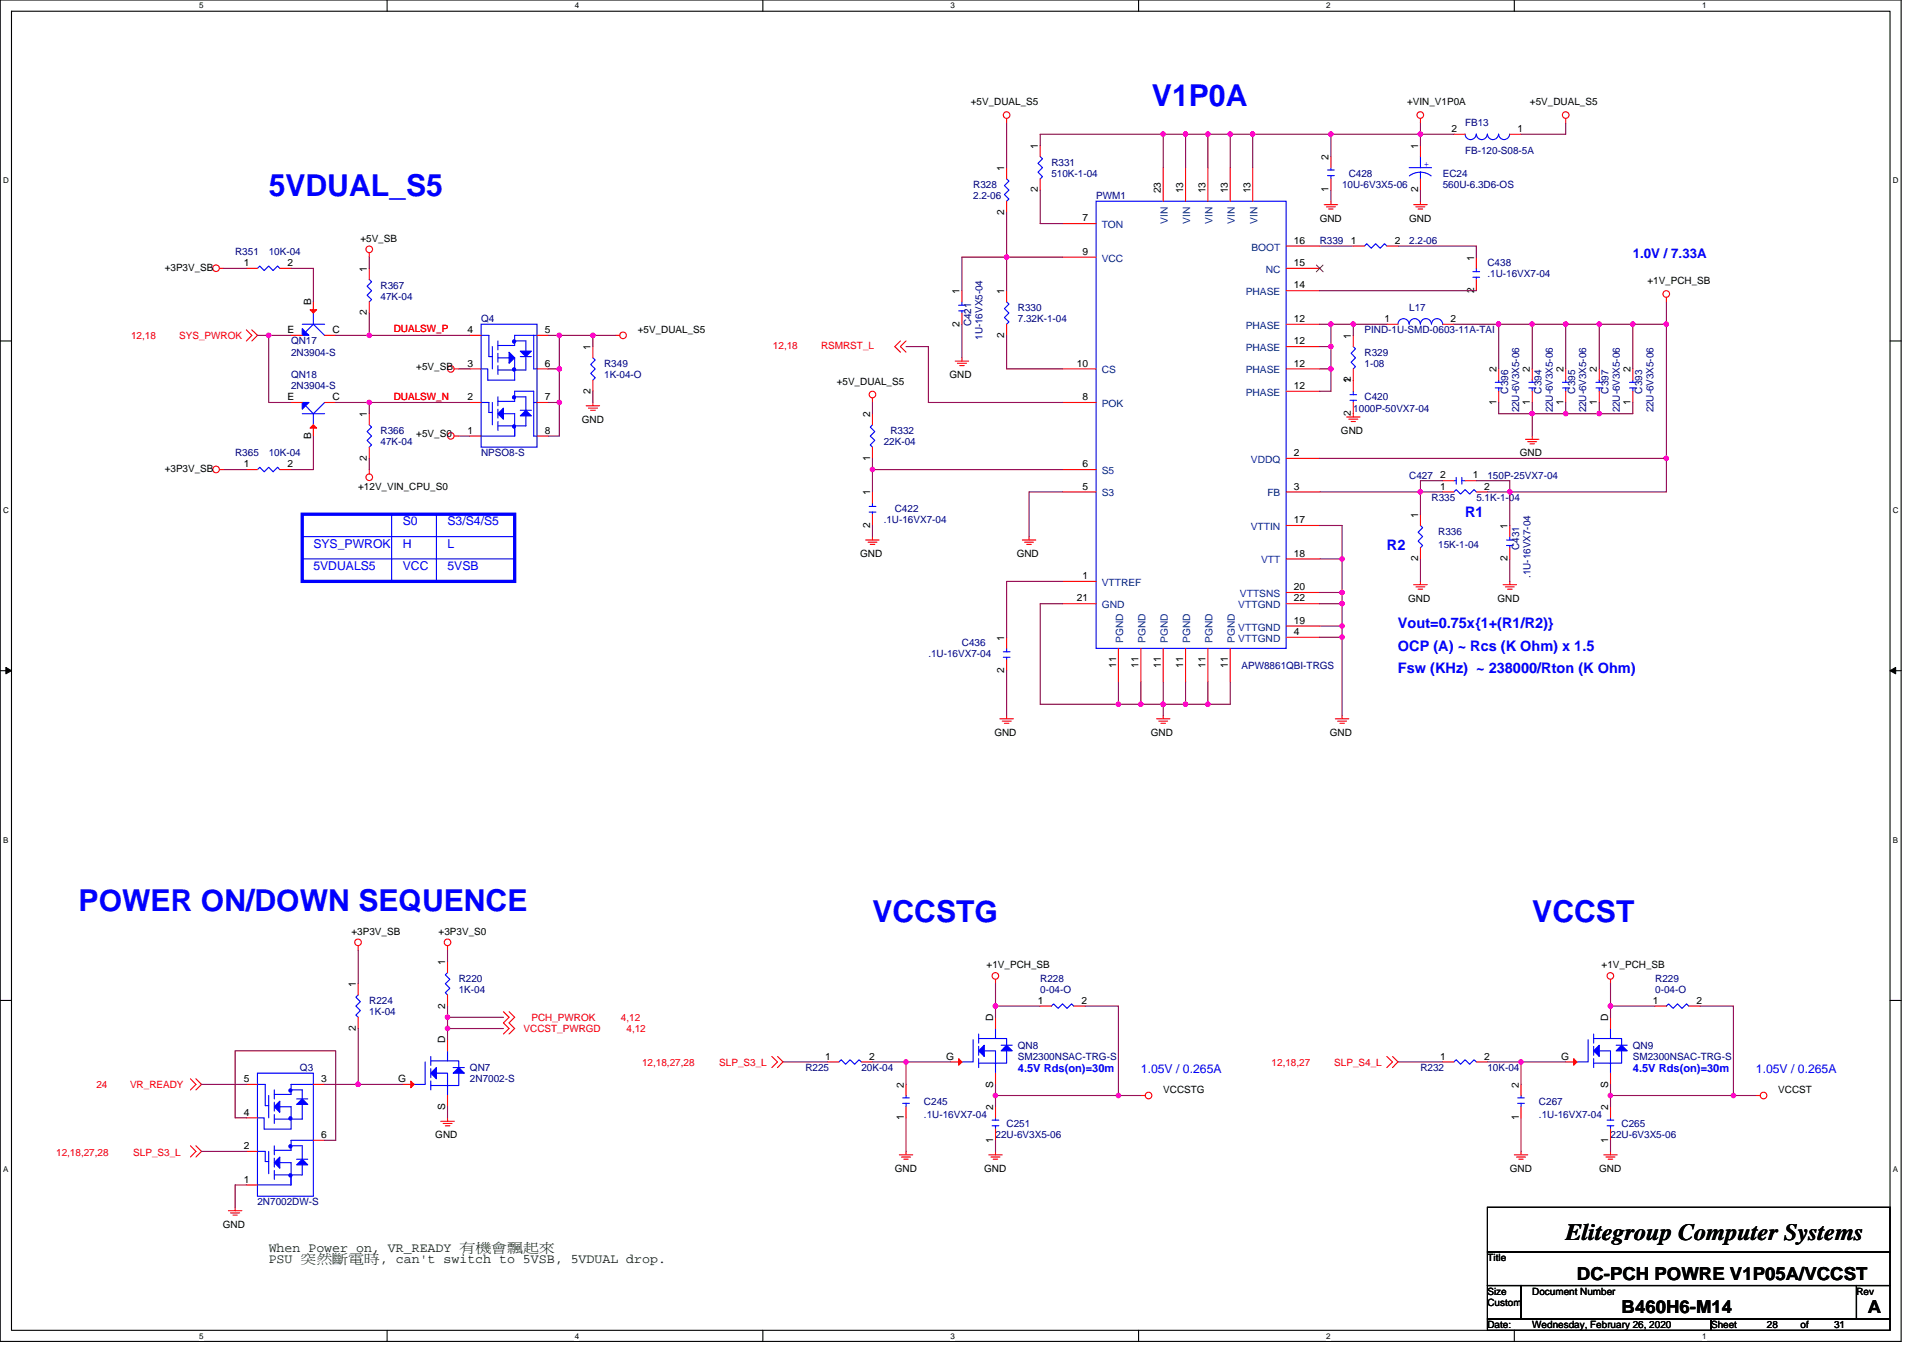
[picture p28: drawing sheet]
<svg xmlns="http://www.w3.org/2000/svg" width="297mm" height="210mm" viewBox="0 0 297 210" stroke-linecap="round" stroke-linejoin="round" font-family="sans-serif">
<defs><g id="words">
<g font-size="4.7" fill="#00f">
<text x="177.9" y="16.4">V1P0A</text>
<text x="41.5" y="30.2">5VDUAL_S5</text>
<text x="12.1" y="140.8">POWER ON/DOWN SEQUENCE</text>
<text x="134.8" y="142.5">VCCSTG</text>
<text x="236.7" y="142.5">VCCST</text>
</g>
<text font-size="3.6" x="241.8" y="191.6">Elitegroup Computer Systems</text>
<g font-size="2.8">
<text x="243.6" y="197.7">DC-PCH POWRE V1P05A/VCCST</text>
<text x="250.5" y="202.9">B460H6-M14</text>
<text x="288.5" y="202.9">A</text>
</g>
<g font-size="2.2" fill="#00f">
<text x="226.3" y="79.8">R1</text>
<text x="214.2" y="85">R2</text>
<text x="215.9" y="100.6">OCP (A) ~ Rcs (K Ohm) x 1.5</text>
<text x="215.9" y="97.1">Vout=0.75x{1+(R1/R2)}</text>
<text x="215.9" y="104">Fsw (KHz) ~ 238000/Rton (K Ohm)</text>
</g>
<text font-size="2.1" fill="#00f" x="252.2" y="39.9">1.0V / 7.33A</text>
<g font-size="2.1" fill="#004000">
<text x="41.5" y="193.4">When Power on, VR_READY 有機會飄起來</text>
<text x="41.5" y="195.1">PSU 突然斷電時, can't switch to 5VSB, 5VDUAL drop.</text>
</g>
<g font-size="1.9" fill="#00f">
<text x="62.2" y="81.2">S0</text>
<text x="69.1" y="81.2">S3/S4/S5</text>
<text x="48.4" y="88.1">5VDUALS5</text>
<text x="48.4" y="84.6">SYS_PWROK</text>
<text x="62.2" y="88.1">VCC</text>
<text x="62.2" y="84.6">H</text>
<text x="69.1" y="84.6">L</text>
<text x="69.1" y="88.1">5VSB</text>
<text x="176.2" y="165.8">1.05V / 0.265A</text>
<text x="271.2" y="165.8">1.05V / 0.265A</text>
</g>
<g font-size="1.7" fill="#00f">
<text x="157.2" y="165.7">4.5V Rds(on)=30m</text>
<text x="252.2" y="165.7">4.5V Rds(on)=30m</text>
</g>
<g font-size="1.5">
<text x="150" y="16.3">+5V_DUAL_S5</text>
<text x="217.3" y="16.3">+VIN_V1P0A</text>
<text x="236.3" y="16.3">+5V_DUAL_S5</text>
<text x="160.3" y="23" transform="rotate(-90 160.3 23)">1</text>
<text x="219.1" y="23" transform="rotate(-90 219.1 23)">1</text>
<text x="224.2" y="20.4">2</text>
<text x="234.4" y="20.4">1</text>
<text x="155.1" y="26.4" transform="rotate(-90 155.1 26.4)">1</text>
<text x="160.3" y="29.7" transform="rotate(-90 160.3 29.7)">2</text>
<text x="179.3" y="29.9" transform="rotate(-90 179.3 29.9)">23</text>
<text x="182.8" y="29.9" transform="rotate(-90 182.8 29.9)">13</text>
<text x="186.2" y="29.9" transform="rotate(-90 186.2 29.9)">13</text>
<text x="189.7" y="29.9" transform="rotate(-90 189.7 29.9)">13</text>
<text x="193.1" y="29.9" transform="rotate(-90 193.1 29.9)">13</text>
<text x="205.2" y="29.7" transform="rotate(-90 205.2 29.7)">1</text>
<text x="205.2" y="24.7" transform="rotate(-90 205.2 24.7)">2</text>
<text x="219.1" y="29.7" transform="rotate(-90 219.1 29.7)">2</text>
<text x="155.1" y="33.2" transform="rotate(-90 155.1 33.2)">2</text>
<text x="167.2" y="34.2">7</text>
<text x="203.9" y="34.2">GND</text>
<text x="217.7" y="34.2">GND</text>
<text x="25.4" y="41.8">+3P3V_SB</text>
<text x="37.7" y="41.1">1</text>
<text x="44.4" y="41.1">2</text>
<text x="55.7" y="37.3">+5V_SB</text>
<text x="56.7" y="42" transform="rotate(-90 56.7 42)">1</text>
<text x="167.2" y="39.4">9</text>
<text x="199.9" y="37.7">16</text>
<text x="199.9" y="41.1">15</text>
<text x="208.7" y="37.7">1</text>
<text x="215.4" y="37.7">2</text>
<text x="227.7" y="40.3" transform="rotate(-90 227.7 40.3)">1</text>
<text x="48" y="47.2" transform="rotate(-90 48 47.2)">B</text>
<text x="148.2" y="45.4" transform="rotate(-90 148.2 45.4)">1</text>
<text x="155.1" y="45.4" transform="rotate(-90 155.1 45.4)">1</text>
<text x="199.9" y="44.6">14</text>
<text x="227.7" y="45.3" transform="rotate(-90 227.7 45.3)">2</text>
<text x="254.5" y="43.9">+1V_PCH_SB</text>
<text x="44.4" y="51.5">E</text>
<text x="51.3" y="51.5">C</text>
<text x="56.7" y="48.7" transform="rotate(-90 56.7 48.7)">2</text>
<text x="72.2" y="51.5">4</text>
<text x="84.2" y="51.5">5</text>
<text x="98.5" y="51.5">+5V_DUAL_S5</text>
<text x="148.2" y="50.5" transform="rotate(-90 148.2 50.5)">2</text>
<text x="155.1" y="52.2" transform="rotate(-90 155.1 52.2)">2</text>
<text x="199.9" y="53.2">12</text>
<text x="199.9" y="49.7">12</text>
<text x="208.7" y="52.3" transform="rotate(-90 208.7 52.3)">1</text>
<text x="213.8" y="49.7">1</text>
<text x="224.1" y="49.7">2</text>
<text x="64.3" y="57.2">+5V_SB</text>
<text x="72.2" y="56.6">3</text>
<text x="84.2" y="56.6">6</text>
<text x="91.2" y="54.1" transform="rotate(-90 91.2 54.1)">1</text>
<text x="129.2" y="59.4">+5V_DUAL_S5</text>
<text x="146.7" y="58.4">GND</text>
<text x="166.3" y="56.6">10</text>
<text x="199.9" y="56.6">12</text>
<text x="208.7" y="59.2" transform="rotate(-90 208.7 59.2)">1</text>
<text x="208.7" y="59.1" transform="rotate(-90 208.7 59.1)">2</text>
<text x="231.1" y="57.5" transform="rotate(-90 231.1 57.5)">2</text>
<text x="236.3" y="57.5" transform="rotate(-90 236.3 57.5)">2</text>
<text x="241.5" y="57.5" transform="rotate(-90 241.5 57.5)">2</text>
<text x="246.7" y="57.5" transform="rotate(-90 246.7 57.5)">2</text>
<text x="251.9" y="57.5" transform="rotate(-90 251.9 57.5)">2</text>
<text x="44.4" y="61.8">E</text>
<text x="51.3" y="61.8">C</text>
<text x="56.7" y="64.4" transform="rotate(-90 56.7 64.4)">1</text>
<text x="72.2" y="61.8">2</text>
<text x="84.2" y="61.8">7</text>
<text x="89.9" y="65.3">GND</text>
<text x="91.2" y="60.8" transform="rotate(-90 91.2 60.8)">2</text>
<text x="134.4" y="64.4" transform="rotate(-90 134.4 64.4)">2</text>
<text x="167.2" y="61.8">8</text>
<text x="199.9" y="60.1">12</text>
<text x="208.7" y="64.3" transform="rotate(-90 208.7 64.3)">2</text>
<text x="231.1" y="62.5" transform="rotate(-90 231.1 62.5)">1</text>
<text x="236.3" y="62.5" transform="rotate(-90 236.3 62.5)">1</text>
<text x="241.5" y="62.5" transform="rotate(-90 241.5 62.5)">1</text>
<text x="246.7" y="62.5" transform="rotate(-90 246.7 62.5)">1</text>
<text x="251.9" y="62.5" transform="rotate(-90 251.9 62.5)">1</text>
<text x="48" y="67.9" transform="rotate(-90 48 67.9)">B</text>
<text x="56.7" y="71.2" transform="rotate(-90 56.7 71.2)">2</text>
<text x="64.3" y="67.6">+5V_S0</text>
<text x="72.2" y="67">1</text>
<text x="84.2" y="67">8</text>
<text x="134.4" y="71.2" transform="rotate(-90 134.4 71.2)">1</text>
<text x="199.9" y="70.5">2</text>
<text x="207.1" y="67">GND</text>
<text x="234.8" y="70.5">GND</text>
<text x="25.4" y="72.9">+3P3V_SB</text>
<text x="37.7" y="72.2">1</text>
<text x="44.4" y="72.2">2</text>
<text x="55.3" y="75.7">+12V_VIN_CPU_S0</text>
<text x="134.4" y="76.5" transform="rotate(-90 134.4 76.5)">1</text>
<text x="167.2" y="75.6">5</text>
<text x="167.2" y="72.2">6</text>
<text x="199.9" y="75.6">3</text>
<text x="222.5" y="73.9">2</text>
<text x="222.5" y="75.6">1</text>
<text x="227.5" y="73.9">1</text>
<text x="229.3" y="75.6">2</text>
<text x="134.4" y="81.6" transform="rotate(-90 134.4 81.6)">2</text>
<text x="199.9" y="80.8">17</text>
<text x="219.1" y="80" transform="rotate(-90 219.1 80)">1</text>
<text x="232.9" y="81.7" transform="rotate(-90 232.9 81.7)">1</text>
<text x="132.9" y="86">GND</text>
<text x="157.1" y="86">GND</text>
<text x="167.2" y="89.5">1</text>
<text x="199.9" y="86">18</text>
<text x="219.1" y="86.7" transform="rotate(-90 219.1 86.7)">2</text>
<text x="232.9" y="86.7" transform="rotate(-90 232.9 86.7)">2</text>
<text x="166.3" y="92.9">21</text>
<text x="199.9" y="91.2">20</text>
<text x="199.9" y="92.9">22</text>
<text x="217.5" y="92.9">GND</text>
<text x="231.3" y="92.9">GND</text>
<text x="155.1" y="99" transform="rotate(-90 155.1 99)">1</text>
<text x="199.9" y="98.1">4</text>
<text x="199.9" y="96.4">19</text>
<text x="155.1" y="104" transform="rotate(-90 155.1 104)">2</text>
<text x="172.4" y="103.2" transform="rotate(-90 172.4 103.2)">11</text>
<text x="175.9" y="103.2" transform="rotate(-90 175.9 103.2)">11</text>
<text x="179.3" y="103.2" transform="rotate(-90 179.3 103.2)">11</text>
<text x="182.8" y="103.2" transform="rotate(-90 182.8 103.2)">11</text>
<text x="186.2" y="103.2" transform="rotate(-90 186.2 103.2)">11</text>
<text x="189.7" y="103.2" transform="rotate(-90 189.7 103.2)">11</text>
<text x="153.6" y="113.7">GND</text>
<text x="177.8" y="113.7">GND</text>
<text x="205.4" y="113.7">GND</text>
<text x="54.3" y="144.4">+3P3V_SB</text>
<text x="67.8" y="144.4">+3P3V_S0</text>
<text x="68.8" y="149.1" transform="rotate(-90 68.8 149.1)">1</text>
<text x="152.4" y="149.6">+1V_PCH_SB</text>
<text x="247.4" y="149.6">+1V_PCH_SB</text>
<text x="55" y="152.5" transform="rotate(-90 55 152.5)">1</text>
<text x="68.8" y="155.8" transform="rotate(-90 68.8 155.8)">2</text>
<text x="160.3" y="155.1">1</text>
<text x="167.1" y="155.1">2</text>
<text x="255.3" y="155.1">1</text>
<text x="262.1" y="155.1">2</text>
<text x="55" y="159.3" transform="rotate(-90 55 159.3)">2</text>
<text x="68.8" y="161.2" transform="rotate(-90 68.8 161.2)">D</text>
<text x="153.4" y="157.7" transform="rotate(-90 153.4 157.7)">D</text>
<text x="248.4" y="157.7" transform="rotate(-90 248.4 157.7)">D</text>
<text x="37.7" y="167.2">5</text>
<text x="49.6" y="167.2">3</text>
<text x="61.5" y="167.2">G</text>
<text x="127.5" y="163.7">1</text>
<text x="134.3" y="163.7">2</text>
<text x="146.2" y="163.7">G</text>
<text x="222.5" y="163.7">1</text>
<text x="229.3" y="163.7">2</text>
<text x="241.1" y="163.7">G</text>
<text x="37.7" y="172.4">4</text>
<text x="68.8" y="171.5" transform="rotate(-90 68.8 171.5)">S</text>
<text x="139.6" y="173.1" transform="rotate(-90 139.6 173.1)">1</text>
<text x="139.6" y="168.1" transform="rotate(-90 139.6 168.1)">2</text>
<text x="153.4" y="171.5" transform="rotate(-90 153.4 171.5)">2</text>
<text x="153.4" y="168.1" transform="rotate(-90 153.4 168.1)">S</text>
<text x="179.7" y="169">VCCSTG</text>
<text x="234.6" y="173.1" transform="rotate(-90 234.6 173.1)">1</text>
<text x="234.6" y="168.1" transform="rotate(-90 234.6 168.1)">2</text>
<text x="248.4" y="171.5" transform="rotate(-90 248.4 171.5)">2</text>
<text x="248.4" y="168.1" transform="rotate(-90 248.4 168.1)">S</text>
<text x="274.7" y="169">VCCST</text>
<text x="37.7" y="177.5">2</text>
<text x="49.6" y="175.8">6</text>
<text x="67.2" y="175.9">GND</text>
<text x="153.4" y="176.6" transform="rotate(-90 153.4 176.6)">1</text>
<text x="248.4" y="176.6" transform="rotate(-90 248.4 176.6)">1</text>
<text x="37.7" y="182.7">1</text>
<text x="138.2" y="181">GND</text>
<text x="152" y="181">GND</text>
<text x="233.2" y="181">GND</text>
<text x="247" y="181">GND</text>
<text x="34.4" y="189.7">GND</text>
<text x="229.8" y="194.9">Title</text>
<text x="229.8" y="200">Size</text>
<text x="229.8" y="201.8">Custom</text>
<text x="236.7" y="200">Document Number</text>
<text x="286.8" y="200">Rev</text>
<text x="229.8" y="205.2">Date:</text>
<text x="236.7" y="205.2">Wednesday, February 26, 2020</text>
<text x="264.3" y="205.2">Sheet</text>
<text x="272.9" y="205.2">28</text>
<text x="278.1" y="205.2">of</text>
<text x="283.3" y="205.2">31</text>
</g>
<g font-size="1.5" fill="#000080">
<text x="226.3" y="19.5">FB13</text>
<text x="226.3" y="23.9">FB-120-S08-5A</text>
<text x="150.3" y="29">R328</text>
<text x="162.4" y="25.6">R331</text>
<text x="162.4" y="27.3">510K-1-04</text>
<text x="207.3" y="29">10U-6V3X5-06</text>
<text x="208.3" y="27.3">C428</text>
<text x="222.9" y="27.3">EC24</text>
<text x="222.9" y="29">560U-6.3D6-OS</text>
<text x="150.3" y="30.8">2.2-06</text>
<text x="169.3" y="30.8">PWM1</text>
<text x="36.3" y="39.4">R351</text>
<text x="41.5" y="39.4">10K-04</text>
<text x="203.9" y="37.7">R339</text>
<text x="217.7" y="37.7">2.2-06</text>
<text x="229.8" y="41.1">C438</text>
<text x="58.8" y="44.6">R367</text>
<text x="58.8" y="46.3">47K-04</text>
<text x="229.8" y="42.9">.1U-16VX7-04</text>
<text x="45" y="53.2">QN17</text>
<text x="74.3" y="49.8">Q4</text>
<text x="150" y="50.4" transform="rotate(-90 150 50.4)">C421</text>
<text x="151.8" y="52.5" transform="rotate(-90 151.8 52.5)">1U-16VX5-04</text>
<text x="157.2" y="48">R330</text>
<text x="157.2" y="49.8">7.32K-1-04</text>
<text x="210.8" y="51.5">PIND-1U-SMD-0603-11A-TAI</text>
<text x="217.7" y="48">L17</text>
<text x="45" y="58.4">QN18</text>
<text x="45" y="54.9">2N3904-S</text>
<text x="93.3" y="56.7">R349</text>
<text x="93.3" y="58.4">1K-04-O</text>
<text x="210.8" y="54.9">R329</text>
<text x="210.8" y="56.7">1-08</text>
<text x="45" y="60.1">2N3904-S</text>
<text x="209" y="63.6">1000P-50VX7-04</text>
<text x="210.8" y="61.8">C420</text>
<text x="232.9" y="60.8" transform="rotate(-90 232.9 60.8)">C396</text>
<text x="234.7" y="63.7" transform="rotate(-90 234.7 63.7)">22U-6V3X5-06</text>
<text x="238.1" y="60.8" transform="rotate(-90 238.1 60.8)">C394</text>
<text x="239.8" y="63.7" transform="rotate(-90 239.8 63.7)">22U-6V3X5-06</text>
<text x="243.3" y="60.8" transform="rotate(-90 243.3 60.8)">C395</text>
<text x="245" y="63.7" transform="rotate(-90 245 63.7)">22U-6V3X5-06</text>
<text x="248.5" y="60.8" transform="rotate(-90 248.5 60.8)">C397</text>
<text x="250.2" y="63.7" transform="rotate(-90 250.2 63.7)">22U-6V3X5-06</text>
<text x="253.7" y="60.8" transform="rotate(-90 253.7 60.8)">C393</text>
<text x="255.4" y="63.7" transform="rotate(-90 255.4 63.7)">22U-6V3X5-06</text>
<text x="36.3" y="70.5">R365</text>
<text x="41.5" y="70.5">10K-04</text>
<text x="58.8" y="67">R366</text>
<text x="58.8" y="68.8">47K-04</text>
<text x="74.3" y="70.5">NPSO8-S</text>
<text x="136.5" y="68.8">22K-04</text>
<text x="137.5" y="67">R332</text>
<text x="217.7" y="74">C427</text>
<text x="221.1" y="77.4">R335</text>
<text x="228" y="77.4">5.1K-1-04</text>
<text x="229.8" y="74">150P-25VX7-04</text>
<text x="136.5" y="80.9">.1U-16VX7-04</text>
<text x="138.2" y="79.1">C422</text>
<text x="222.2" y="82.6">R336</text>
<text x="222.2" y="84.7">15K-1-04</text>
<text x="234.7" y="85" transform="rotate(-90 234.7 85)">C431</text>
<text x="236.4" y="89.3" transform="rotate(-90 236.4 89.3)">.1U-16VX7-04</text>
<text x="143.4" y="101.6">.1U-16VX7-04</text>
<text x="148.6" y="99.9">C436</text>
<text x="191.8" y="103.3">APW8861QBI-TRGS</text>
<text x="57" y="155.1">R224</text>
<text x="70.9" y="151.7">R220</text>
<text x="70.9" y="153.4">1K-04</text>
<text x="160.7" y="151.7">R228</text>
<text x="160.7" y="153.4">0-04-O</text>
<text x="255.7" y="151.7">R229</text>
<text x="255.7" y="153.4">0-04-O</text>
<text x="57" y="156.8">1K-04</text>
<text x="46.3" y="165.5">Q3</text>
<text x="72.6" y="165.5">QN7</text>
<text x="72.6" y="167.2">2N7002-S</text>
<text x="124.4" y="165.5">R225</text>
<text x="133" y="165.5">20K-04</text>
<text x="157.2" y="162">QN8</text>
<text x="157.2" y="163.8">SM2300NSAC-TRG-S</text>
<text x="219.4" y="165.5">R232</text>
<text x="229.8" y="165.5">10K-04</text>
<text x="252.2" y="162">QN9</text>
<text x="252.2" y="163.8">SM2300NSAC-TRG-S</text>
<text x="142.7" y="170.7">C245</text>
<text x="142.7" y="172.7">.1U-16VX7-04</text>
<text x="237.7" y="170.7">C267</text>
<text x="237.7" y="172.7">.1U-16VX7-04</text>
<text x="153.8" y="175.9">22U-6V3X5-06</text>
<text x="155.5" y="174.1">C251</text>
<text x="248.8" y="175.9">22U-6V3X5-06</text>
<text x="250.5" y="174.1">C265</text>
<text x="39.8" y="186.2">2N7002DW-S</text>
</g>
<text font-size="1.5" fill="#00f" x="219.9" y="25.8">+</text>
<g font-size="1.5" fill="#004080">
<text x="170.2" y="35.2">TON</text>
<text x="180.4" y="34.6" transform="rotate(-90 180.4 34.6)">VIN</text>
<text x="183.9" y="34.6" transform="rotate(-90 183.9 34.6)">VIN</text>
<text x="187.3" y="34.6" transform="rotate(-90 187.3 34.6)">VIN</text>
<text x="190.8" y="34.6" transform="rotate(-90 190.8 34.6)">VIN</text>
<text x="194.2" y="34.6" transform="rotate(-90 194.2 34.6)">VIN</text>
<text x="170.2" y="40.4">VCC</text>
<text x="193.3" y="38.7">BOOT</text>
<text x="192.4" y="45.6">PHASE</text>
<text x="195.5" y="42.2">NC</text>
<text x="192.4" y="50.8">PHASE</text>
<text x="170.2" y="57.7">CS</text>
<text x="192.4" y="57.7">PHASE</text>
<text x="192.4" y="54.3">PHASE</text>
<text x="170.2" y="62.9">POK</text>
<text x="192.4" y="61.2">PHASE</text>
<text x="193.2" y="71.5">VDDQ</text>
<text x="170.2" y="76.7">S3</text>
<text x="170.2" y="73.3">S5</text>
<text x="195.8" y="76.7">FB</text>
<text x="193.2" y="81.9">VTTIN</text>
<text x="194.8" y="87.1">VTT</text>
<text x="170.2" y="90.5">VTTREF</text>
<text x="170.2" y="94">GND</text>
<text x="191.3" y="94">VTTGND</text>
<text x="191.5" y="92.2">VTTSNS</text>
<text x="173.5" y="99.3" transform="rotate(-90 173.5 99.3)">PGND</text>
<text x="176.9" y="99.3" transform="rotate(-90 176.9 99.3)">PGND</text>
<text x="180.4" y="99.3" transform="rotate(-90 180.4 99.3)">PGND</text>
<text x="183.9" y="99.3" transform="rotate(-90 183.9 99.3)">PGND</text>
<text x="187.3" y="99.3" transform="rotate(-90 187.3 99.3)">PGND</text>
<text x="190.8" y="99.3" transform="rotate(-90 190.8 99.3)">PGND</text>
<text x="191.3" y="99.2">VTTGND</text>
<text x="191.3" y="97.4">VTTGND</text>
</g>
<g font-size="1.5" fill="#f00">
<text x="20.3" y="52.4">12,18</text>
<text x="27.7" y="52.4">SYS_PWROK</text>
<text x="60.8" y="51.4">DUALSW_P</text>
<text x="119.4" y="53.9">12,18</text>
<text x="126.8" y="53.9">RSMRST_L</text>
<text x="60.8" y="61.7">DUALSW_N</text>
<text x="80.9" y="159.4">VCCST_PWRGD</text>
<text x="82.1" y="157.7">PCH_PWROK</text>
<text x="95.9" y="157.7">4,12</text>
<text x="96.8" y="159.4">4,12</text>
<text x="99.2" y="164.6">12,18,27,28</text>
<text x="111.1" y="164.6">SLP_S3_L</text>
<text x="196.4" y="164.6">12,18,27</text>
<text x="206.1" y="164.6">SLP_S4_L</text>
<text x="14.9" y="168.1">24</text>
<text x="20.1" y="168.1">VR_READY</text>
<text x="8.7" y="178.6">12,18,27,28</text>
<text x="20.6" y="178.6">SLP_S3_L</text>
</g>
<g font-size="1.2">
<text x="30.8" y="1.3">5</text>
<text x="88.8" y="1.3">4</text>
<text x="146.8" y="1.3">3</text>
<text x="204.9" y="1.3">2</text>
<text x="262.9" y="1.3">1</text>
<text x=".5" y="28.3">D</text>
<text x="292.4" y="28.3">D</text>
<text x=".5" y="79.2">C</text>
<text x="292.4" y="79.2">C</text>
<text x=".5" y="130.2">B</text>
<text x="292.4" y="130.2">B</text>
<text x=".5" y="181.1">A</text>
<text x="292.4" y="181.1">A</text>
<text x="30.8" y="206.8">5</text>
<text x="88.8" y="206.8">4</text>
<text x="146.8" y="206.8">3</text>
<text x="204.9" y="206.8">2</text>
<text x="262.9" y="206.8">1</text>
</g>
</g></defs>
<path d="M0 0h293.7v207.3h-293.7zM1.8 1.7h290.1v203.8h-290.1z" fill="none" stroke="#000" stroke-width=".17"/>
<g fill="#fff">
<path d="M30.8 .2h.6v1.4h-.6z"/>
<path d="M30.8 205.7h.6v1.4h-.6z"/>
</g>
<path d="M59.8 0v1.7M59.8 205.5v1.8" fill="none" stroke="#000" stroke-width=".17"/>
<g fill="#fff">
<path d="M88.8 .2h.6v1.4h-.6z"/>
<path d="M88.8 205.7h.6v1.4h-.6z"/>
</g>
<path d="M117.8 0v1.7M117.8 205.5v1.8" fill="none" stroke="#000" stroke-width=".17"/>
<g fill="#fff">
<path d="M146.8 .2h.7v1.4h-.7z"/>
<path d="M146.8 205.7h.7v1.4h-.7z"/>
</g>
<path d="M175.9 0v1.7M175.9 205.5v1.8" fill="none" stroke="#000" stroke-width=".17"/>
<g fill="#fff">
<path d="M204.9 .2h.6v1.4h-.6z"/>
<path d="M204.9 205.7h.6v1.4h-.6z"/>
</g>
<path d="M233.9 0v1.7M233.9 205.5v1.8" fill="none" stroke="#000" stroke-width=".17"/>
<g fill="#fff">
<path d="M262.9 .2h.7v1.4h-.7z"/>
<path d="M262.9 205.7h.7v1.4h-.7z"/>
<path d="M.5 27.2h.8v1.4h-.8z"/>
<path d="M292.4 27.2h.8v1.4h-.8z"/>
<path d="M.5 78.1h.8v1.4h-.8z"/>
<path d="M292.4 78.1h.8v1.4h-.8z"/>
</g>
<path d="M0 52.7h1.8M291.9 52.7h1.8" fill="none" stroke="#000" stroke-width=".17"/>
<g fill="#fff">
<path d="M.5 129.1h.8v1.4h-.8z"/>
<path d="M292.4 129.1h.8v1.4h-.8z"/>
</g>
<path d="M0 103.6h1.8M291.9 103.6h1.8" fill="none" stroke="#000" stroke-width=".17"/>
<path d="M.9 103.1l.9 .5-.9 .5zM291.9 103.6l.9-.5v1z" fill="#000" stroke="#000" stroke-width=".15"/>
<g fill="#fff">
<path d="M.5 180h.8v1.4h-.8z"/>
<path d="M292.4 180h.8v1.4h-.8z"/>
</g>
<path d="M0 154.6h1.8M291.9 154.6h1.8M229.8 198.6h5.1v5.2h-5.1zM229.8 186.5h62.1v7h-62.1zM229.8 193.5h62.1v5.1h-62.1zM234.9 198.6h51.9v5.2h-51.9zM286.8 198.6h5.1v5.2h-5.1zM229.8 203.8h34.5v1.7h-34.5zM264.3 203.8h27.6v1.7h-27.6z" fill="none" stroke="#000" stroke-width=".17"/>
<g fill="none" stroke="#00f" stroke-width=".17">
<path d="M155.5 27.6l.3 .4-.7 .7 .7 .7-.7 .7 .7 .7-.3 .3M160.7 24.2l.3 .3-.7 .7 .7 .7-.7 .7 .7 .7-.3 .3M169.3 31.1h29.4v69.1h-29.4zM205.1 26.3h1M205.1 27.1h1M205.6 27.1v.5M205.6 25.9v.4M210.8 38l.3-.3 .7 .7 .7-.7 .7 .7 .7-.7 .3 .3M217.7 25.9h3.4M217.7 27.2l.6-.4 1.1-.2 1 .2 .7 .4M219.4 26.6v1M219.4 24.2v1.7"/>
<path d="M229.7 20.7a.85 .85 0 0 1-.8 .9 .85 .85 0 0 1-.9-.9 .87 .87 0 0 1-.8 .9 .87 .87 0 0 1-.9-.9M231.5 20.7a.86 .86 0 0 1-.9 .9 .86 .86 0 0 1-.8-.9M233.2 20.7a.85 .85 0 0 1-.9 .9 .85 .85 0 0 1-.8-.9M39.8 41.5l.3-.4 .7 .7 .7-.7 .7 .7 .7-.7 .3 .4M46.7 50.1h3.4M47.2 51.3l1.2-1.2 1.7 1.7M48.4 48.4v1.7M57 43.2l.4 .3-.7 .7 .7 .7-.7 .7 .7 .7-.4 .4M74.3 51.8h1.2v3.3h.5M74.3 50.1h8.6v19h-8.6zM76 53.6v3.4M76.9 52.7v1.4"/>
<path d="M76.9 54.6v1.4M76.9 56.5v1.4M76.9 55.3h2.6v3.4h-4.1v-1.7h-1.1M79.5 52.7h1.7v1.6M80.4 55.1h1.7M81.2 54.9v2.3h-4.3M82.4 51.8h-2.9v1.6h-2.6M82.4 51.8v5.2h.5M82.4 51.8h.5M91.6 55.3l.3 .3-.7 .7 .7 .7-.7 .7 .7 .7-.3 .3M148.1 48h1M148.1 47.2h1"/>
<path d="M148.6 46.7v.5M148.6 48v.4M155.5 46.7l.3 .3-.7 .7 .7 .7-.7 .7 .7 .6-.3 .4M209 53.6l.4 .3-.7 .7 .7 .7-.7 .7 .7 .7-.4 .3M215.9 50.1a.86 .86 0 0 1 .9-.9 .86 .86 0 0 1 .9 .9M217.7 50.1a.86 .86 0 0 1 .8-.9 .86 .86 0 0 1 .9 .9M219.4 50.1a.85 .85 0 0 1 .9-.9 .85 .85 0 0 1 .8 .9 .87 .87 0 0 1 .9-.9 .87 .87 0 0 1 .8 .9M227.5 42.8h1.1M227.5 42h1.1M228 41.5v.5M228 42.8v.4M231 59.1h1"/>
<path d="M231 59.9h1M231.5 59.9v.6M231.5 58.7v.4M236.2 59.1h1M236.2 59.9h1M236.7 59.9v.6M236.7 58.7v.4M241.3 59.1h1.1M241.3 59.9h1.1M241.8 59.9v.6M241.8 58.7v.4M246.5 59.1h1.1"/>
<path d="M246.5 59.9h1.1M247 59.9v.6M247 58.7v.4M251.7 59.1h1M251.7 59.9h1M252.2 59.9v.6M252.2 58.7v.4M39.8 72.6l.3-.4 .7 .7 .7-.7 .7 .7 .7-.7 .3 .4M46.7 63.9h3.4M48.4 63.9v1.7M50.1 62.2l-1.7 1.7-1.2-1.2M57 65.6l.4 .4-.7 .7 .7 .7-.7 .7 .7 .6-.4 .4"/>
<path d="M60.5 79.5v10.3M67.4 79.5v10.3M74.3 67.4h5.2M74.3 62.2h1.2v1.5h.5M76 62.2v3.4M76.9 61.3v1.4M76.9 63.2v1.4M76.9 65.1v1.4M76.9 62h2.6v-1.5h2.9v6.9h.5M77.8 63.9h1.7v3.5M79.5 65.8v1.6M79.5 61.3h1.7v2.1"/>
<path d="M80.4 63.4h1.7M81.2 64.3v1.5h-4.3M82.4 62.2h.5M134.3 79.1h1M134.3 78.3h1M134.8 65.6l-.4 .4 .7 .7-.7 .7 .7 .7-.7 .6 .4 .4M134.8 77.7v.6M134.8 79.1v.4M208.5 61.8h1M208.5 61h1M209 60.5v.5M209 61.8v.4"/>
<path d="M224.6 74.3h.3M224.6 76l.3-.4 .7 .7 .7-.7 .7 .7 .7-.7 .3 .4M224.9 73.8v1M225.8 73.8v1M225.8 74.3h.5M46.7 86.4h32.8M46.7 82.9h32.8M219.4 81.2l.3 .3-.6 .7 .6 .7-.6 .7 .6 .7-.3 .3M232.7 84.3h1M232.7 83.4h1M233.2 82.9v.5M233.2 84.3v.3"/>
<path d="M155 101.6h1M155 100.7h1M155.5 100.2v.5M155.5 101.6v.3M55.3 153.7l-.3 .4 .7 .7-.7 .6 .7 .7-.7 .7 .3 .4M69.1 150.3l-.3 .3 .7 .7-.7 .7 .7 .7-.7 .7 .3 .3M151.2 159.8v1.4M153.8 158.9v1.6M162.4 155.4l.3-.3 .7 .7 .7-.7 .7 .7 .7-.7 .4 .3M246.2 159.8v1.4M248.8 158.9v1.6M257.4 155.4l.3-.3 .7 .7 .7-.7 .7 .7 .7-.7 .4 .3"/>
<path d="M39.8 167.6h1.2v3.2h.5M39.8 177.9h1.2v1.6h.5M39.8 165.8h8.6v19h-8.6zM41.5 169.3v3.4M41.5 177.9v3.5M42.4 168.4v1.4M42.4 170.3v1.4M42.4 172.2v1.4M42.4 177v1.4M42.4 178.9v1.4M43 171h2v3.5h-4.2v-1.8h-1M43.2 179.6h1.8v3.5"/>
<path d="M45 168.4h1.7v1.6M45 177h1.7v2.1M45.8 179.1h1.7M45.8 169.8h1.7M46.7 170.6v2.3h-4.3M46.7 180v1.5h-4.3M48.4 167.6h-3.4v1.5h-2.6M48.4 176.2h-3.4v1.5h-2.6M65.7 164.1v3.5h-1.7M66.5 167v1.4M66.5 165.1v1.4M66.5 163.2v1.4"/>
<path d="M66.5 163.9h4.4v1.1M67.4 165.8h1.7v3.5M69.1 162.4v1.5M70 165h1.7M70.9 165.8v1.9h-4.4M129.6 164.1l.3-.4 .7 .7 .7-.7 .7 .7 .7-.7 .4 .4M139.4 169.6h1.1M139.4 170.5h1.1M140 170.5v.5M140 169.3v.3M150.3 160.6v3.5h-1.7M151.2 163.6v1.4"/>
<path d="M151.2 161.7v1.3M151.2 160.5h4.3v1M152 162.4h1.8v3.4M153.2 173.1h1.1M153.2 173.9h1.1M153.8 173.9v.6M153.8 172.7v.4M154.6 161.5h1.8M155.5 162.4v1.9h-4.3M224.6 164.1l.3-.4 .7 .7 .7-.7 .7 .7 .7-.7 .3 .4M234.4 169.6h1.1M234.4 170.5h1.1"/>
<path d="M234.9 170.5v.5M234.9 169.3v.3M245.3 160.6v3.5h-1.7M246.2 163.6v1.4M246.2 161.7v1.3M246.2 160.5h4.3v1M247 162.4h1.8v3.4M248.2 173.1h1.1M248.2 173.9h1.1M248.8 173.9v.6M248.8 172.7v.4M249.6 161.5h1.8"/>
<path d="M250.5 162.4v1.9h-4.3M39.8 183.1h5.2M42.4 180.8v1.4M45 181.5v1.6"/>
</g>
<path d="M46.7 79.5h32.8v10.3h-32.8z" fill="none" stroke="#00f" stroke-width=".51"/>
<g fill="none" stroke="#f00" stroke-width=".17">
<path d="M155.5 18.3v.7M219.4 18.3v.7M241.8 18.3v.7M57 39.1v.6M155.5 25.9v1.7M155.5 31.1v1.7M160.7 22.5v1.7M160.7 27.6v1.8M164.1 34.5h5.2M164.1 39.7h5.2M179.7 25.9v5.2M183.1 25.9v5.2"/>
<path d="M186.6 25.9v5.2M190 25.9v5.2M193.5 25.9v5.2M198.7 38h5.2M204.6 31.6h2M204.9 32h1.4M205.2 32.3h.7M205.6 31.1v.5M205.6 27.6v1.8M205.6 24.2v1.7M209 38h1.8M214.2 38h1.7"/>
<path d="M218.4 31.6h2M218.7 32h1.4M219.1 32.3h.6M219.4 31.1v.5M219.4 22.5v1.7M219.4 27.6v1.8M224.6 20.7h1.7M228 39.7v1.8M233.2 20.7h1.7M33.9 41.5h.7M38.1 51l.8 .8-.8 .9M38.1 41.5h1.7"/>
<path d="M38.9 51l.9 .8-.9 .9M43.2 41.5h1.8M45 51.8h1.7M48.4 46.7v1.7M50.1 51.8h1.8M57 41.5v1.7M57 46.7v1.7M70.2 57h.7M72.6 57h1.7M72.6 51.8h1.7M82.9 51.8h1.8M82.9 57h1.8"/>
<path d="M91.6 53.6v1.7M91.6 58.7v1.8M95 51.8h.7M139.1 52.7l-.9 .9 .9 .8M140 52.7l-.9 .9 .9 .8M147.5 55.8h2.1M147.9 56.1h1.4M148.2 56.5h.7M148.6 55.3v.5M148.6 44.9v1.8M148.6 48.4v1.7M155.5 44.9v1.8"/>
<path d="M155.5 50.1v1.7M164.1 57h5.2M198.7 57h5.2M198.7 53.6h5.2M198.7 50.1h5.2M198.7 44.9h5.2M198.7 41.5h5.2M209 51.8v1.8M209 57v3.5M214.2 50.1h1.7M222.9 50.1h1.7M228 43.2v1.7"/>
<path d="M231.5 57v1.7M236.7 57v1.7M241.8 57v1.7M247 57v1.7M252.2 57v1.7M257.4 46v.7M33.9 72.6h.7M38.1 72.6h1.7M43.2 72.6h1.8M45 62.2h1.7M48.4 65.6v1.8M50.1 62.2h1.8"/>
<path d="M57 72.6v.6M57 63.9v1.7M57 69.1v1.7M70.2 67.4h.7M72.6 62.2h1.7M72.6 67.4h1.7M82.9 62.2h1.8M82.9 67.4h1.8M90.5 62.7h2.1M90.9 63.1h1.4M91.2 63.4h.7M91.6 62.2v.5"/>
<path d="M134.8 61.5v.7M134.8 69.1v1.7M134.8 63.9v1.7M134.8 76v1.7M134.8 79.5v1.7M164.1 76h5.2M164.1 72.6h5.2M164.1 62.2h5.2M198.7 70.8h5.2M198.7 76h5.2M198.7 60.5h5.2M208 64.4h2.1"/>
<path d="M208.3 64.8h1.4M208.7 65.1h.7M209 62.2v2.2M219.4 79.5v1.7M222.9 74.3h1.7M222.9 76h1.7M226.3 74.3h1.7M228 76h1.8M231.5 60.5v1.7M235.6 67.9h2.1M236 68.2h1.4M236.3 68.6h.7"/>
<path d="M236.7 67.4v.5M236.7 60.5v1.7M241.8 60.5v1.7M247 60.5v1.7M252.2 60.5v1.7M133.7 83.4h2.1M134.1 83.8h1.4M134.4 84.1h.7M134.8 82.9v.5M155.5 98.5v1.7M157.9 83.4h2.1M158.3 83.8h1.3"/>
<path d="M158.6 84.1h.7M159 82.9v.5M164.1 89.8h5.2M164.1 93.3h5.2M198.7 98.5h5.2M198.7 81.2h5.2M198.7 86.4h5.2M198.7 96.7h5.2M198.7 91.5h5.2M198.7 93.3h5.2M218.4 90.3h2M218.7 90.7h1.4"/>
<path d="M219.1 91h.6M219.4 89.8v.5M219.4 84.6v1.8M232.2 90.3h2M232.5 90.7h1.4M232.9 91h.7M233.2 89.8v.5M233.2 81.2v1.7M233.2 84.6v1.8M154.4 111.1h2.1M154.8 111.4h1.4M155.1 111.8h.7"/>
<path d="M155.5 110.6v.5M155.5 101.9v1.7M172.8 100.2v5.2M176.2 100.2v5.2M178.6 111.1h2.1M179 111.4h1.4M179.3 111.8h.7M179.7 110.6v.5M179.7 100.2v5.2M183.1 100.2v5.2M186.6 100.2v5.2M190 100.2v5.2"/>
<path d="M206.3 111.1h2M206.6 111.4h1.4M207 111.8h.7M207.3 110.6v.5M55.3 146.1v.7M55.3 152v1.7M55.3 157.2v1.7M69.1 146.1v.7M69.1 148.5v1.8M69.1 153.7v1.7M77.8 156.3l.8 .9-.8 .9 .8 .8-.8 .9M78.6 156.3l.9 .9-.9 .9 .9 .8-.9 .9"/>
<path d="M153.8 151.3v.7M153.8 157.2v1.7M160.7 155.4h1.7M165.9 155.4h1.7M248.8 151.3v.7M248.8 157.2v1.7M255.7 155.4h1.7M260.9 155.4h1.7M29.4 177l.9 .9-.9 .9M29.4 166.7l.9 .9-.9 .8M30.3 177l.8 .9-.8 .9M30.3 166.7l.8 .9-.8 .8"/>
<path d="M38.1 177.9h1.7M38.1 172.7h1.7M38.1 167.6h1.7M48.4 167.6h1.7M48.4 176.2h1.7M62.2 167.6h1.8M68.1 173.2h2.1M68.4 173.6h1.4M68.8 173.9h.7M69.1 172.7v.5M69.1 160.6v1.8M69.1 169.3v1.7"/>
<path d="M119.2 163.2l.9 .9-.9 .9M120.1 163.2l.8 .9-.8 .9M127.9 164.1h1.7M133.1 164.1h1.7M138.9 178.4h2.1M139.3 178.8h1.3M139.6 179.1h.7M140 177.9v.5M140 171v1.7M140 167.6v1.7M146.9 164.1h1.7M152.7 178.4h2.1"/>
<path d="M153.1 178.8h1.3M153.4 179.1h.7M153.8 177.9v.5M153.8 165.8v1.8M153.8 174.5v1.7M153.8 171v1.7M176.2 169.3h.7M214.2 163.2l.9 .9-.9 .9M215.1 163.2l.8 .9-.8 .9M222.9 164.1h1.7M228 164.1h1.8M233.9 178.4h2.1"/>
<path d="M234.2 178.8h1.4M234.6 179.1h.7M234.9 177.9v.5M234.9 171v1.7M234.9 167.6v1.7M241.8 164.1h1.8M247.7 178.4h2.1M248.1 178.8h1.3M248.4 179.1h.7M248.8 177.9v.5M248.8 174.5v1.7M248.8 171v1.7"/>
<path d="M248.8 165.8v1.8M271.2 169.3h.7M35.3 187.1h2.1M35.6 187.4h1.4M36 187.7h.7M36.3 186.5v.6M38.1 183.1h1.7"/>
<circle cx="155.5" cy="17.8" r=".51"/>
<circle cx="219.4" cy="17.8" r=".51"/>
<circle cx="241.8" cy="17.8" r=".51"/>
<circle cx="57" cy="38.5" r=".51"/>
<circle cx="33.4" cy="41.4" r=".51"/>
<circle cx="69.6" cy="57" r=".51"/>
<circle cx="96.2" cy="51.8" r=".51"/>
<circle cx="257.4" cy="45.4" r=".51"/>
<circle cx="33.4" cy="72.5" r=".51"/>
<circle cx="57" cy="73.7" r=".51"/>
<circle cx="69.6" cy="67.3" r=".51"/>
<circle cx="134.8" cy="61" r=".51"/>
<circle cx="55.3" cy="145.6" r=".51"/>
<circle cx="69.1" cy="145.6" r=".51"/>
<circle cx="153.7" cy="150.8" r=".51"/>
<circle cx="248.7" cy="150.8" r=".51"/>
<circle cx="177.4" cy="169.3" r=".51"/>
<circle cx="272.4" cy="169.3" r=".51"/>
</g>
<path d="M203.3 41l1.1 1M204.4 41l-1.1 1" fill="none" stroke="#804000" stroke-width=".15"/>
<g fill="#00f" stroke="#00f" stroke-width=".17">
<path d="M77.8 63.1v1.7l-.9-.9z"/>
<path d="M78.6 54.4l.9 .9-.9 .8z"/>
<path d="M81.2 63.4l.9 .9h-1.7z"/>
<path d="M80.4 54.3h1.7l-.9 .8z"/>
<path d="M151.2 162.4l.8-.9v1.7z"/>
<path d="M155.5 161.5l.9 .9h-1.8z"/>
<path d="M43.2 178.8v1.7l-.8-.9z"/>
<path d="M43.2 170.1v1.8l-.8-.9z"/>
<path d="M46.7 179.1l.8 .9h-1.7z"/>
<path d="M45.8 170.6l.9-.8 .8 .8z"/>
<path d="M67.4 165v1.7l-.9-.9z"/>
<path d="M70.9 165l.8 .8h-1.7z"/>
<path d="M246.2 162.4l.8-.9v1.7z"/>
<path d="M250.5 161.5l.9 .9h-1.8z"/>
<path d="M79.2 52.6h.4v.2v.1l-.2 .1-.2-.1z" fill-rule="evenodd"/>
<path d="M79.2 56.9h.4v.2v.2h-.2h-.2z" fill-rule="evenodd"/>
<path d="M79.2 61.2h.4v.2v.2l-.2 .1-.2-.1z" fill-rule="evenodd"/>
<path d="M79.2 65.7h.4v.2v.2h-.2h-.2z" fill-rule="evenodd"/>
<path d="M44.7 168.3h.3l.1 .2-.1 .2h-.2h-.1z" fill-rule="evenodd"/>
<path d="M44.7 172.6h.3l.1 .2-.1 .2-.2 .1-.1-.1z" fill-rule="evenodd"/>
<path d="M44.7 176.9h.3l.1 .2-.1 .2-.2 .1-.1-.1z" fill-rule="evenodd"/>
<path d="M44.7 181.4h.3l.1 .2-.1 .2-.2 .1-.1-.1z" fill-rule="evenodd"/>
<path d="M46.7 62.2h1l-1 1z" fill-rule="evenodd"/>
<path d="M46.7 50.8l1 1h-1z" fill-rule="evenodd"/>
</g>
<g fill="#f00" stroke="#f00" stroke-width=".17">
<path d="M148.1 163.6l.5 .5-.5 .5z"/>
<path d="M47.9 66.1l.5-.5 .5 .5z"/>
<path d="M63.5 167l.5 .6-.5 .5z"/>
<path d="M47.9 47.9h1l-.5 .5z"/>
<path d="M243.1 163.6l.5 .5-.5 .5z"/>
</g>
<g fill="none" stroke="#800040" stroke-width=".17">
<path d="M155.5 19v6.9M219.4 19v1.7M241.8 19v1.7h-6.9M57 39.7v1.8M155.5 39.7h-6.9v5.2M155.5 39.7h8.6M155.5 32.8v6.9M155.5 39.7v5.2M160.7 22.5v-1.8h19v5.2M160.7 29.4v5.1h3.4M179.7 20.7h3.4M183.1 20.7h3.5"/>
<path d="M183.1 20.7v5.2M186.6 20.7v5.2M186.6 20.7h3.4M190 20.7h3.5M190 20.7v5.2M193.5 20.7v5.2M193.5 20.7h12.1M203.9 38h5.1M205.6 29.4v1.7M205.6 20.7v3.5M205.6 20.7h13.8M215.9 38h12.1v1.7"/>
<path d="M219.4 29.4v1.7M219.4 20.7v1.8M219.4 20.7h5.2M34.6 41.5h3.5M39.8 51.8h1.7M41.5 51.8h3.5M41.5 51.8v10.4h3.5M45 41.5h3.4v5.2M51.9 51.8h5.1M57 48.4v3.4M57 51.8h15.6M70.9 57h1.7"/>
<path d="M84.7 51.8h1.7M84.7 57h1.7M86.4 51.8h5.2M86.4 51.8v5.2M86.4 57v5.2M91.6 51.8h3.4M91.6 51.8v1.8M140 53.6h3.4v8.6h20.7M148.6 50.1v5.2M155.5 51.8v5.2h8.6M203.9 50.1h1.7M203.9 57h1.7"/>
<path d="M203.9 53.6h1.7M203.9 44.9h24.1M205.6 57v3.5h-1.7M205.6 50.1v3.5M205.6 53.6v3.4M205.6 50.1h3.4M209 50.1v1.7M209 50.1h5.2M224.6 50.1h6.9M231.5 50.1v6.9M231.5 50.1h5.2M236.7 50.1v6.9"/>
<path d="M236.7 50.1h5.1M241.8 50.1h5.2M241.8 50.1v6.9M247 50.1v6.9M247 50.1h5.2M252.2 50.1v6.9M252.2 50.1h5.2M257.4 46.7v3.4M257.4 50.1v20.7M34.6 72.6h3.5M48.4 67.4v5.2h-3.4M51.9 62.2h5.1"/>
<path d="M57 62.2v1.7M57 70.8v1.8M57 62.2h15.6M70.9 67.4h1.7M84.7 62.2h1.7M86.4 62.2v5.2h-1.7M91.6 60.5v1.7M134.8 62.2v1.7M134.8 70.8v1.8M134.8 72.6v3.4M134.8 72.6h29.3M164.1 76h-5.1v6.9"/>
<path d="M203.9 76h15.5M203.9 70.8h53.5M219.4 76v3.5M219.4 76h3.5M222.9 74.3h-3.5v1.7M228 74.3h5.2v1.7M229.8 76h3.4M231.5 62.2v1.7h5.2M233.2 76v5.2M236.7 62.2v1.7M236.7 63.9v3.5M236.7 63.9h5.1"/>
<path d="M241.8 63.9h5.2M241.8 62.2v1.7M247 62.2v1.7M252.2 62.2v1.7h-5.2M257.4 70.8v5.2h-24.2M134.8 81.2v1.7M164.1 93.3h-3.4v15.5h12.1M164.1 89.8h-8.6v8.7M203.9 91.5h3.4M203.9 93.3h3.4M203.9 96.7h3.4M203.9 98.5h3.4"/>
<path d="M203.9 86.4h3.4M203.9 81.2h3.4v5.2M207.3 93.3v3.4M207.3 98.5v12.1M207.3 96.7v1.8M207.3 86.4v5.1M207.3 91.5v1.8M219.4 86.4v3.4M233.2 86.4v3.4M155.5 103.6v7M172.8 108.8h3.4M172.8 105.4v3.4"/>
<path d="M176.2 108.8h3.5M176.2 105.4v3.4M179.7 108.8h3.4M179.7 108.8v1.8M179.7 105.4v3.4M183.1 105.4v3.4M183.1 108.8h3.5M186.6 105.4v3.4M190 105.4v3.4h-3.4M55.3 158.9v8.7M55.3 146.8v5.2M69.1 158.9h8.7"/>
<path d="M69.1 157.2h8.7M69.1 146.8v1.7M69.1 158.9v1.7M69.1 155.4v1.8M69.1 157.2v1.7M153.8 155.4h6.9M153.8 152v3.4M153.8 155.4v1.8M167.6 155.4h5.2v13.9M248.8 155.4h6.9M248.8 152v3.4M248.8 155.4v1.8"/>
<path d="M262.6 155.4h5.2v13.9M31.1 177.9h7M31.1 167.6h7M38.1 172.7h-1.8v-10.3h15.6v13.8h-1.8M50.1 167.6h5.2M55.3 167.6h6.9M69.1 171v1.7M120.9 164.1h7M134.8 164.1h5.2M140 164.1h6.9M140 164.1v3.5M140 172.7v5.2"/>
<path d="M153.8 167.6v1.7M153.8 169.3v1.7M153.8 176.2v1.7M153.8 169.3h19M172.8 169.3h3.4M215.9 164.1h7M229.8 164.1h5.1M234.9 172.7v5.2M234.9 164.1h6.9M234.9 164.1v3.5M248.8 167.6v1.7M248.8 169.3v1.7"/>
<path d="M248.8 176.2v1.7M248.8 169.3h19M267.8 169.3h3.4M38.1 183.1h-1.8v3.4"/>
</g>
<g fill="#f0f" stroke="#f0f" stroke-width=".17">
<circle cx="86.4" cy="57" r=".34"/>
<circle cx="86.4" cy="51.8" r=".34"/>
<circle cx="86.4" cy="62.2" r=".33"/>
<circle cx="57" cy="51.8" r=".34"/>
<circle cx="57" cy="62.2" r=".33"/>
<circle cx="41.5" cy="51.8" r=".34"/>
<circle cx="91.6" cy="51.8" r=".34"/>
<circle cx="267.8" cy="169.3" r=".34"/>
<circle cx="248.7" cy="169.3" r=".34"/>
<circle cx="248.7" cy="155.4" r=".34"/>
<circle cx="234.9" cy="164.1" r=".34"/>
<circle cx="172.8" cy="169.3" r=".34"/>
<circle cx="153.8" cy="155.4" r=".34"/>
<circle cx="153.8" cy="169.3" r=".34"/>
<circle cx="139.9" cy="164.1" r=".34"/>
<circle cx="69.1" cy="158.9" r=".34"/>
<circle cx="69.1" cy="157.2" r=".33"/>
<circle cx="55.3" cy="167.5" r=".34"/>
<circle cx="179.7" cy="20.7" r=".34"/>
<circle cx="186.6" cy="20.7" r=".34"/>
<circle cx="183.1" cy="20.7" r=".34"/>
<circle cx="190" cy="20.7" r=".34"/>
<circle cx="205.6" cy="20.7" r=".34"/>
<circle cx="193.5" cy="20.7" r=".34"/>
<circle cx="176.2" cy="108.8" r=".34"/>
<circle cx="179.7" cy="108.8" r=".34"/>
<circle cx="186.6" cy="108.8" r=".34"/>
<circle cx="183.1" cy="108.8" r=".34"/>
<circle cx="172.8" cy="108.8" r=".34"/>
<circle cx="155.5" cy="39.7" r=".34"/>
<circle cx="207.3" cy="86.4" r=".34"/>
<circle cx="207.3" cy="98.4" r=".34"/>
<circle cx="207.3" cy="96.7" r=".33"/>
<circle cx="209" cy="50.1" r=".34"/>
<circle cx="205.6" cy="53.5" r=".33"/>
<circle cx="205.6" cy="50.1" r=".34"/>
<circle cx="205.6" cy="57" r=".34"/>
<circle cx="241.8" cy="63.9" r=".34"/>
<circle cx="236.7" cy="63.9" r=".34"/>
<circle cx="247" cy="63.9" r=".34"/>
<circle cx="236.7" cy="50.1" r=".34"/>
<circle cx="241.8" cy="50.1" r=".34"/>
<circle cx="247" cy="50.1" r=".34"/>
<circle cx="252.2" cy="50.1" r=".34"/>
<circle cx="257.4" cy="70.8" r=".33"/>
<circle cx="257.4" cy="50.1" r=".34"/>
<circle cx="219.4" cy="76" r=".34"/>
<circle cx="233.2" cy="76" r=".34"/>
<circle cx="231.5" cy="50.1" r=".34"/>
<circle cx="207.3" cy="93.3" r=".34"/>
<circle cx="207.3" cy="91.5" r=".34"/>
<circle cx="219.4" cy="20.7" r=".34"/>
<circle cx="134.8" cy="72.5" r=".34"/>
</g>
<use href="#words"/>
</svg>
